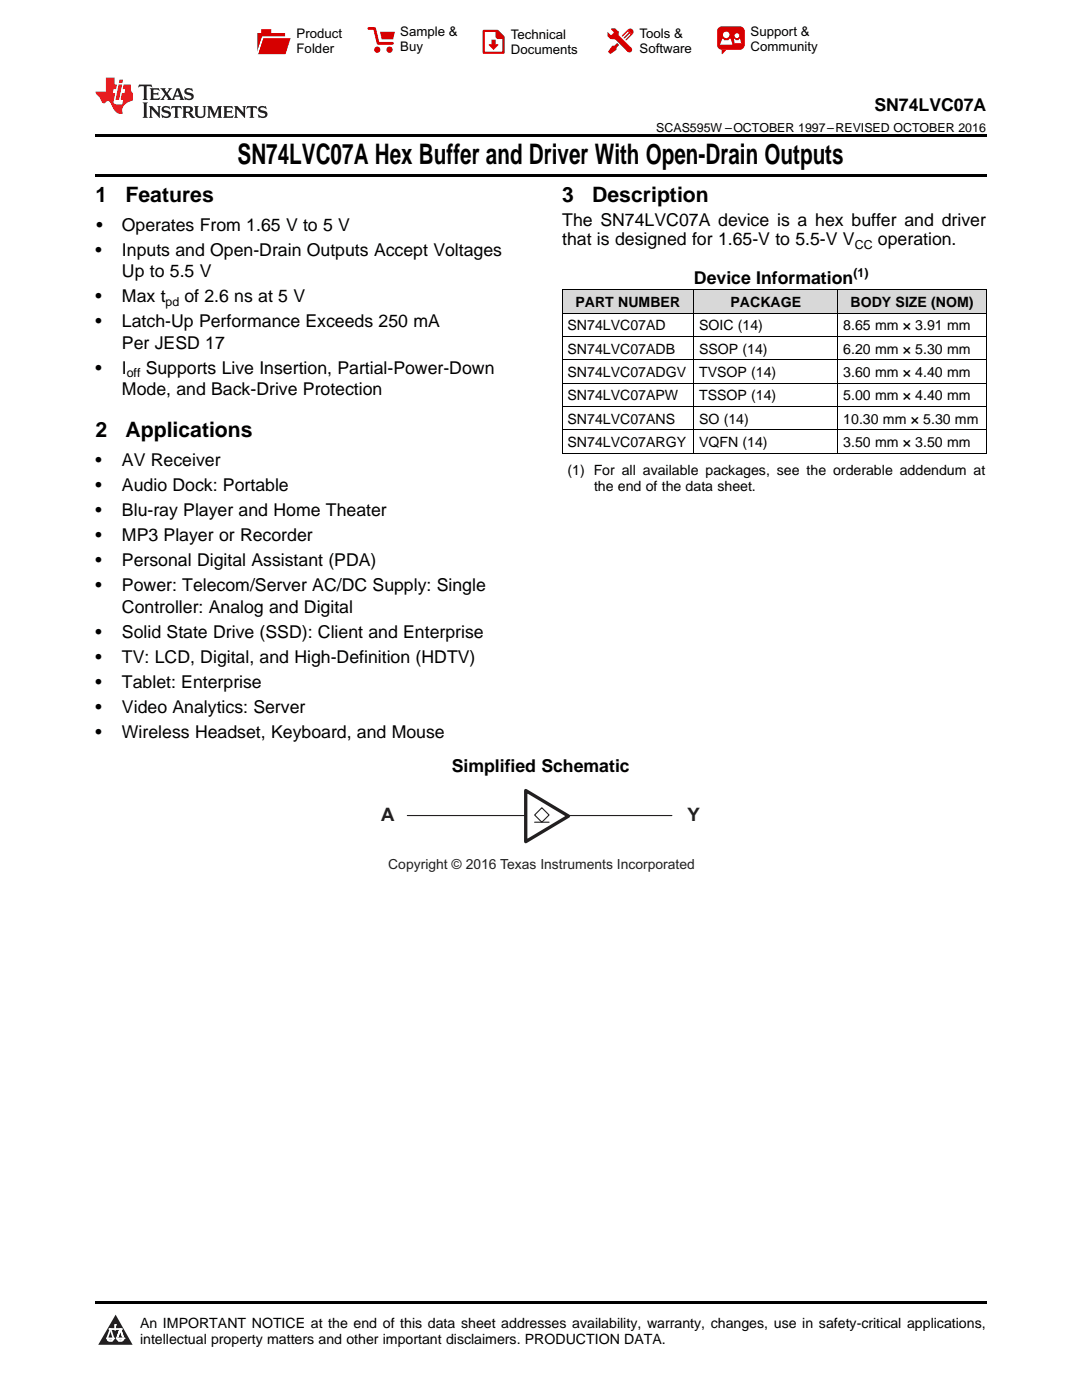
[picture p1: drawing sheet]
<svg xmlns="http://www.w3.org/2000/svg" width="216mm" height="279mm" viewBox="0 0 216 279" stroke-linecap="round" stroke-linejoin="round" font-family="sans-serif">
<defs><g id="words">
<text font-size="5.6" x="47.4" y="32.8">SN74LVC07A Hex Buffer and Driver With Open-Drain Outputs</text>
<g font-size="4.2">
<text x="19" y="40.4">1</text>
<text x="25" y="40.4">Features</text>
<text x="112.2" y="40.4">3</text>
<text x="118.2" y="40.4">Description</text>
<text x="19" y="87.2">2</text>
<text x="25" y="87.2">Applications</text>
</g>
<g font-size="3.7" fill="#231f20">
<text x="76.1" y="163.8">A</text>
<text x="137.2" y="163.8">Y</text>
</g>
<g font-size="3.5">
<text x="174.5" y="22.2">SN74LVC07A</text>
<text x="19.2" y="46.1">•</text>
<text x="24.3" y="46.1">Operates From 1.65 V to 5 V</text>
<text x="112.2" y="45">The SN74LVC07A device is a hex buffer and driver</text>
<text x="19" y="51.1">•</text>
<text x="24.3" y="51.1">Inputs and Open-Drain Outputs Accept Voltages</text>
<text x="112.2" y="48.9">that is designed for 1.65-V to 5.5-V V</text>
<text x="175.2" y="48.9">operation.</text>
<text x="24.3" y="55.3">Up to 5.5 V</text>
<text x="138.5" y="56.6">Device Information</text>
<text x="19" y="60.3">•</text>
<text x="19" y="65.3">•</text>
<text x="24.3" y="60.3">Max t</text>
<text x="24.3" y="65.3">Latch-Up Performance Exceeds 250 mA</text>
<text x="36.8" y="60.3">of 2.6 ns at 5 V</text>
<text x="24.3" y="69.6">Per JESD 17</text>
<text x="19" y="74.6">•</text>
<text x="24.3" y="74.6">I</text>
<text x="29.1" y="74.6">Supports Live Insertion, Partial-Power-Down</text>
<text x="24.3" y="78.8">Mode, and Back-Drive Protection</text>
<text x="19" y="93">•</text>
<text x="24.3" y="93">AV Receiver</text>
<text x="19" y="98">•</text>
<text x="24.3" y="98">Audio Dock: Portable</text>
<text x="19" y="103">•</text>
<text x="19" y="108">•</text>
<text x="24.3" y="103">Blu-ray Player and Home Theater</text>
<text x="24.3" y="108">MP3 Player or Recorder</text>
<text x="19" y="113">•</text>
<text x="24.3" y="113">Personal Digital Assistant (PDA)</text>
<text x="19" y="118">•</text>
<text x="24.3" y="118">Power: Telecom/Server AC/DC Supply: Single</text>
<text x="24.3" y="122.2">Controller: Analog and Digital</text>
<text x="19" y="127.2">•</text>
<text x="24.3" y="127.2">Solid State Drive (SSD): Client and Enterprise</text>
<text x="19" y="132.3">•</text>
<text x="19" y="137.3">•</text>
<text x="24.3" y="132.3">TV: LCD, Digital, and High-Definition (HDTV)</text>
<text x="24.3" y="137.3">Tablet: Enterprise</text>
<text x="19" y="142.3">•</text>
<text x="24.3" y="142.3">Video Analytics: Server</text>
<text x="19" y="147.3">•</text>
<text x="24.3" y="147.3">Wireless Headset, Keyboard, and Mouse</text>
<text x="90.1" y="154">Simplified Schematic</text>
</g>
<g font-size="2.8">
<text x="113.2" y="65.9">SN74LVC07AD</text>
<text x="114.8" y="61.3">PART NUMBER</text>
<text x="139.5" y="65.9">SOIC (14)</text>
<text x="145.8" y="61.3">PACKAGE</text>
<text x="168.3" y="65.9">8.65 mm × 3.91 mm</text>
<text x="169.7" y="61.3">BODY SIZE (NOM)</text>
<text x="113.2" y="70.6">SN74LVC07ADB</text>
<text x="139.5" y="70.6">SSOP (14)</text>
<text x="168.3" y="70.6">6.20 mm × 5.30 mm</text>
<text x="113.2" y="75.2">SN74LVC07ADGV</text>
<text x="139.5" y="75.2">TVSOP (14)</text>
<text x="168.3" y="75.2">3.60 mm × 4.40 mm</text>
<text x="113.2" y="79.9">SN74LVC07APW</text>
<text x="139.5" y="79.9">TSSOP (14)</text>
<text x="168.3" y="79.9">5.00 mm × 4.40 mm</text>
<text x="113.2" y="84.6">SN74LVC07ANS</text>
<text x="113.2" y="89.2">SN74LVC07ARGY</text>
<text x="139.5" y="84.6">SO (14)</text>
<text x="139.5" y="89.2">VQFN (14)</text>
<text x="168.3" y="84.6">10.30 mm × 5.30 mm</text>
<text x="168.3" y="89.2">3.50 mm × 3.50 mm</text>
<text x="113.2" y="94.7">(1) For all available packages, see the orderable addendum at</text>
<text x="118.5" y="97.9">the end of the data sheet.</text>
<text x="27.9" y="265">An IMPORTANT NOTICE at the end of this data sheet addresses availability, warranty, changes, use in safety-critical applications,</text>
<text x="27.9" y="268.2">intellectual property matters and other important disclaimers. PRODUCTION DATA.</text>
</g>
<text font-size="2.8" fill="#231f20" x="77.5" y="173.4">Copyright © 2016 Texas Instruments Incorporated</text>
<g font-size="2.6">
<text x="59.2" y="7.6">Product</text>
<text x="59.2" y="10.6">Folder</text>
<text x="79.9" y="7.3">Sample &amp;</text>
<text x="79.9" y="10.2">Buy</text>
<text x="101.9" y="7.8">Technical</text>
<text x="101.9" y="10.8">Documents</text>
<text x="127.6" y="7.6">Tools &amp;</text>
<text x="127.6" y="10.6">Software</text>
<text x="149.8" y="7.2">Support &amp;</text>
<text x="149.8" y="10.2">Community</text>
</g>
<g font-size="2.5">
<text x="131" y="26.3">SCAS595W –OCTOBER 1997–REVISED OCTOBER 2016</text>
<text x="170.6" y="49.6">CC</text>
<text x="170.3" y="55.2">(1)</text>
<text x="33" y="61">pd</text>
<text x="25.3" y="75.3">off</text>
</g>
</g></defs>
<g fill="#d8d8d8">
<path d="M112.2 57.9h26.2v4.6h-26.2z"/>
<path d="M138.4 57.9h28.8v4.6h-28.8z"/>
<path d="M167.2 57.9h29.6v4.6h-29.6z"/>
</g>
<path d="M23.1 262.4l3.4 6h-6.9z" fill="#231f20"/>
<path d="M21.4 267.1h1.2l-.3 .5h-.3a.55 .55 0 0 1-.6-.5z" fill-rule="evenodd" fill="#fff"/>
<path d="M21.4 267.1h1.2l-.3 .5h-.3a.55 .55 0 0 1-.6-.5z" fill="none" stroke="#231f20" stroke-width=".34"/>
<path d="M21.4 267.1l1.2 .1-.3 .4h-.5z" fill="none" stroke="#fff" stroke-width=".34"/>
<path d="M23 265.3h.1" fill="none" stroke="#fff" stroke-width=".34"/>
<path d="M23 264.4v.9z" fill="#fff"/>
<path d="M23 264.4v.9z" fill="none" stroke="#fff" stroke-width=".34"/>
<circle cx="23" cy="264.4" r=".17" fill="#fff"/>
<path d="M21.9 265.2h.1" fill="none" stroke="#fff" stroke-width=".34"/>
<path d="M21.9 265.2h2.3z" fill="#fff"/>
<path d="M21.9 265.2h2.3z" fill="none" stroke="#fff" stroke-width=".34"/>
<circle cx="24.2" cy="265.2" r=".17" fill="#fff"/>
<path d="M23.3 267.1h.1" fill="none" stroke="#fff" stroke-width=".34"/>
<path d="M24 265.2l-.7 1.9z" fill="#fff"/>
<path d="M24 265.2l-.7 1.9z" fill="none" stroke="#fff" stroke-width=".34"/>
<path d="M24 265.2l.7 1.9z" fill="#fff"/>
<path d="M24 265.2l.7 1.9z" fill="none" stroke="#fff" stroke-width=".34"/>
<path d="M24.6 267.1h.1" fill="none" stroke="#fff" stroke-width=".34"/>
<circle cx="21.4" cy="267.1" r=".17" fill="#fff"/>
<path d="M22.1 265.2l-.7 1.9z" fill="#fff"/>
<path d="M22.1 265.2l-.7 1.9z" fill="none" stroke="#fff" stroke-width=".34"/>
<path d="M22.1 265.2l.5 1.9z" fill="#fff"/>
<path d="M22.1 265.2l.5 1.9z" fill="none" stroke="#fff" stroke-width=".34"/>
<circle cx="22.6" cy="267.1" r=".17" fill="#fff"/>
<path d="M23.4 267.1h1.3a.65 .65 0 0 1-.7 .5 .65 .65 0 0 1-.6-.5z" fill-rule="evenodd" fill="#fff"/>
<path d="M23.4 267.1h1.3a.65 .65 0 0 1-.7 .5 .65 .65 0 0 1-.6-.5z" fill="none" stroke="#231f20" stroke-width=".34"/>
<path d="M23.4 267.1h1.3l-.4 .5h-.6z" fill="none" stroke="#fff" stroke-width=".34"/>
<path d="M23.3 267.1h.1" fill="none" stroke="#fff" stroke-width=".34"/>
<circle cx="24.7" cy="267.1" r=".17" fill="#fff"/>
<path d="M19 259.7h177.8v.5h-177.8z" fill="#000"/>
<path d="M81.3 162.8h52.8" fill="none" stroke="#231f20" stroke-width=".22"/>
<path d="M104.9 157.8l8.5 5.1-8.5 5.1z" fill-rule="evenodd" fill="#fff"/>
<path d="M104.9 157.8l8.5 5.1-8.5 5.1z" fill="none" stroke="#231f20" stroke-width=".67"/>
<path d="M106.7 164.1h2.9M108.1 161.2l1.5 1.4-1.5 1.5-1.4-1.5z" fill="none" stroke="#231f20" stroke-width=".22"/>
<path d="M112.2 57.8h84.6M112.2 57.9v32.6M138.4 57.9v32.6M167.2 57.9v32.6M196.8 57.9v32.6M112.2 76.5h84.6M112.2 71.8h84.6M112.2 67.2h84.6M112.2 62.5h84.6M112.2 90.4h84.6M112.2 85.8h84.6M112.2 81.1h84.6" fill="none" stroke="#000" stroke-width=".2"/>
<path d="M19 34.8h177.8v.5h-177.8zM19 26.8h177.8v.6h-177.8z" fill="#000"/>
<path d="M27.7 16.9l-.1 .6 .6-.3h.5v.2v2.2l-.2 .4h1l-.2-.4v-2.2v-.2h.5l.6 .3-.2-.6zM29.9 17.6l.2 .4v1.6l-.2 .4h1.9l.1-.6a1.09 1.09 0 0 1-1.3 .1v-.6h.6l.4 .2v-.7l-.2 .2h-.8v-.6l.2-.1a1.01 1.01 0 0 1 1 .3l-.1-.6zM32 17.6l.9 1.2-1 1.2h.9l-.2-.3 .5-.7 .5 .7-.3 .3h1.7l-.2-.3 .1-.4h1l.1 .4-.2 .3h1l-.3-.4-.7-2h-.5l-1 2.2-.8-1.1 .9-1.1h-.9l.2 .2-.4 .7-.4-.7 .2-.2zM35.4 18l.4 1h-.8zM37 17.7a.66 .66 0 0 0-.2 .8 .66 .66 0 0 0 .6 .4l.7 .2 .1 .2a.8 .8 0 0 1-.7 .4 .8 .8 0 0 1-.7-.5l.1 .8 .2-.2a.94 .94 0 0 0 1.1 .1 .94 .94 0 0 0 .4-.9 1.48 1.48 0 0 0-1.3-.6v-.4a1.1 1.1 0 0 1 1.2 .2l-.2-.6-.2 .1-.5-.1zM28.5 20.4l.2 .4v2.3l-.2 .4h1l-.2-.4v-2.3l.2-.4zM29.7 21.2l.2 .4v1.5l-.2 .4h.8l-.3-.4 .1-1.3 1.6 1.8v-2l.2-.4h-.7l.2 .2v1.1l-1.2-1.3zM32.5 21.3a.66 .66 0 0 0-.2 .8 .66 .66 0 0 0 .6 .4l.6 .2 .2 .2a.8 .8 0 0 1-.8 .4 .8 .8 0 0 1-.7-.5l.2 .7 .2-.1a.94 .94 0 0 0 1 .1 .94 .94 0 0 0 .5-1 1.47 1.47 0 0 0-1.3-.6l-.1-.3a1.1 1.1 0 0 1 1.3 .2l-.2-.6-.2 .1-.5-.2zM34.3 21.2l-.2 .6a.64 .64 0 0 1 .8-.3v1.6l-.2 .4h1l-.3-.4 .1-1.6a.66 .66 0 0 1 .8 .3l-.2-.6zM36.3 21.2l.3 .4v1.5l-.3 .4h1l-.2-.2v-.7h.5l.1 .1a.8 .8 0 0 0 1.2 .7l-1-1a.62 .62 0 0 0 .6-.5 .62 .62 0 0 0-.6-.7zM37.1 21.5h.1a.48 .48 0 0 1 .6 0 .48 .48 0 0 1 .1 .6l-.2 .1-.6 .1zM38.7 21.2l.2 .2a2.29 2.29 0 0 0 .4 2 1.05 1.05 0 0 0 1.7-.7v-1.3l.2-.2h-.8l.2 .4v1.1a.61 .61 0 0 1-.6 .6 .61 .61 0 0 1-.6-.6v-1.1l.3-.4zM41.3 21.2l.3 .4v1.5l-.3 .4h.8l-.2-.4v-1.4l.8 1.9 .9-1.9v1.4l-.2 .4h.9l-.2-.4v-1.5l.2-.4h-.8l-.7 1.5-.6-1.5zM44.5 21.2l.2 .4v1.5l-.2 .4h1.9l.2-.6a1.1 1.1 0 0 1-1.4 .2v-.7h.6l.4 .2v-.6l-.2 .1-.8 .1v-.6l.2-.1a1.02 1.02 0 0 1 1.1 .2l-.2-.5zM46.7 21.2l.2 .4v1.5l-.2 .4h.8l-.3-.4 .1-1.3 1.6 1.8v-2l.2-.4h-.7l.2 .2v1.1l-1.2-1.3zM49.3 21.2l-.1 .6a.64 .64 0 0 1 .8-.3v1.6l-.3 .4h1l-.2-.4v-1.6a.66 .66 0 0 1 .8 .3l-.1-.6zM51.7 21.3a.66 .66 0 0 0-.2 .7 .66 .66 0 0 0 .7 .5l.6 .2 .1 .2a.8 .8 0 0 1-.7 .4 .8 .8 0 0 1-.7-.5l.1 .7 .2-.1a.94 .94 0 0 0 1.1 .1 .94 .94 0 0 0 .4-1 1.48 1.48 0 0 0-1.2-.6l-.1-.3a1.1 1.1 0 0 1 1.2 .2l-.2-.6-.1 .1-.6-.2z" fill="#231f20"/>
<path d="M21.1 15.5v2.8h-2v.4l.9 .9a.96 .96 0 0 0 1 1 .59 .59 0 0 1 .5-.4 .59 .59 0 0 1 .5 .3l.4 .8a1.61 1.61 0 0 0 2.1 1.3 1.63 1.63 0 0 1 1.1-2.2l.9-.3v-1.5a1.6 1.6 0 0 1-.4-1.7h-1.4l-.2 .9h.5l-.2 .8h-.5l-.2 1v.3h.5l-.2 .9h-.7a.74 .74 0 0 1-1-.6l.3-1.6h-.5l.2-.8h.5l.1-.9h-.4v-1.4zM23.7 16.9l-.7 3h.8l.6-3zM23.8 15.9l-.1 .7h.7l.2-.7z" fill="#ee1d23"/>
<g fill="#d60000">
<path d="M52.1 5.8h2v.8h2.8v4.2h-5.5v-4.2h.7z" fill-rule="evenodd"/>
<path d="M52.4 7.5h5.6l-1 3.3h-5.6z" fill-rule="evenodd"/>
</g>
<path d="M52.4 7.4h5.7l-.1 .1h-5.5l-1.1 3.3z" fill-rule="evenodd" fill="#fff"/>
<path d="M52.4 7.4h5.7l-.1 .1h-5.5l-1.1 3.3z" fill="none" stroke="#fff" stroke-width=".2"/>
<path d="M73.6 5.7h1.1l.7 2.9h2.9" fill="none" stroke="#d60000" stroke-width=".55"/>
<g fill="#d60000">
<path d="M75.8 6.3h3l-.4 1.6h-2.2z" fill-rule="evenodd"/>
<circle cx="75.3" cy="9.9" r=".62"/>
<circle cx="77.7" cy="9.9" r=".62"/>
</g>
<path d="M96.5 6.2h2.7l1.3 1.2v3.1h-4z" fill="none" stroke="#d60000" stroke-width=".44"/>
<g fill="#d60000">
<path d="M98.1 7.9h.8v1h.5l-.9 1.1-1-1v-.1h.6z" fill-rule="evenodd"/>
<path d="M98.9 6.2h.3l1.3 1.2v.4h-1.3l-.3-.4z" fill-rule="evenodd"/>
<path d="M121.9 5.7h.8l.7 .6 .1 .7 2.5 2.5-.8 .8-2.3-2.3-1.1-.2-.6-.6v-.8l.7 .6 .5-.4v-.2l-.5-.5z" fill-rule="evenodd"/>
<path d="M122.2 9.1h.4l.5-.5 .4 .4-.5 .5v.4l-1.2 .9-.5-.5z" fill-rule="evenodd"/>
<path d="M125.3 5.9a.67 .67 0 0 1 .9 0 .67 .67 0 0 1 0 .9z" fill-rule="evenodd"/>
<path d="M125.3 5.9l.9 .9-1.2 1.2h-.2v-.2l1-.9v-.2h-.2l-.9 1h-.2v-.2l.9-1 .1-.2h-.3l-.9 1h-.2v-.2z" fill-rule="evenodd"/>
<circle cx="125.6" cy="9.9" r=".54"/>
</g>
<path d="M123.3 6.3v.7" fill="none" stroke="#d60000" stroke-width=".2"/>
<g fill="#d60000">
<path d="M143.4 5.5l.6-.2h3.6a.95 .95 0 0 1 1 .9v2.8a.95 .95 0 0 1-1 .9h-3.6a.95 .95 0 0 1-.9-.9v-2.8z" fill-rule="evenodd"/>
<path d="M144 9.9h.9l-.7 .9h-.2z" fill-rule="evenodd"/>
</g>
<g fill="#fff">
<path d="M146.6 8.6h1.3z"/>
<path d="M144.1 7.8h.3l.1 .2h.8l.2-.2h.3l.4 1.1h-2.5z" fill-rule="evenodd"/>
<path d="M146.4 7.8h.3l.1 .2h.5l.2-.2h.2l.2 .8h-1.3z" fill-rule="evenodd"/>
<circle cx="144.9" cy="6.9" r=".65"/>
<circle cx="147" cy="7.1" r=".48"/>
</g>
<use href="#words"/>
</svg>
